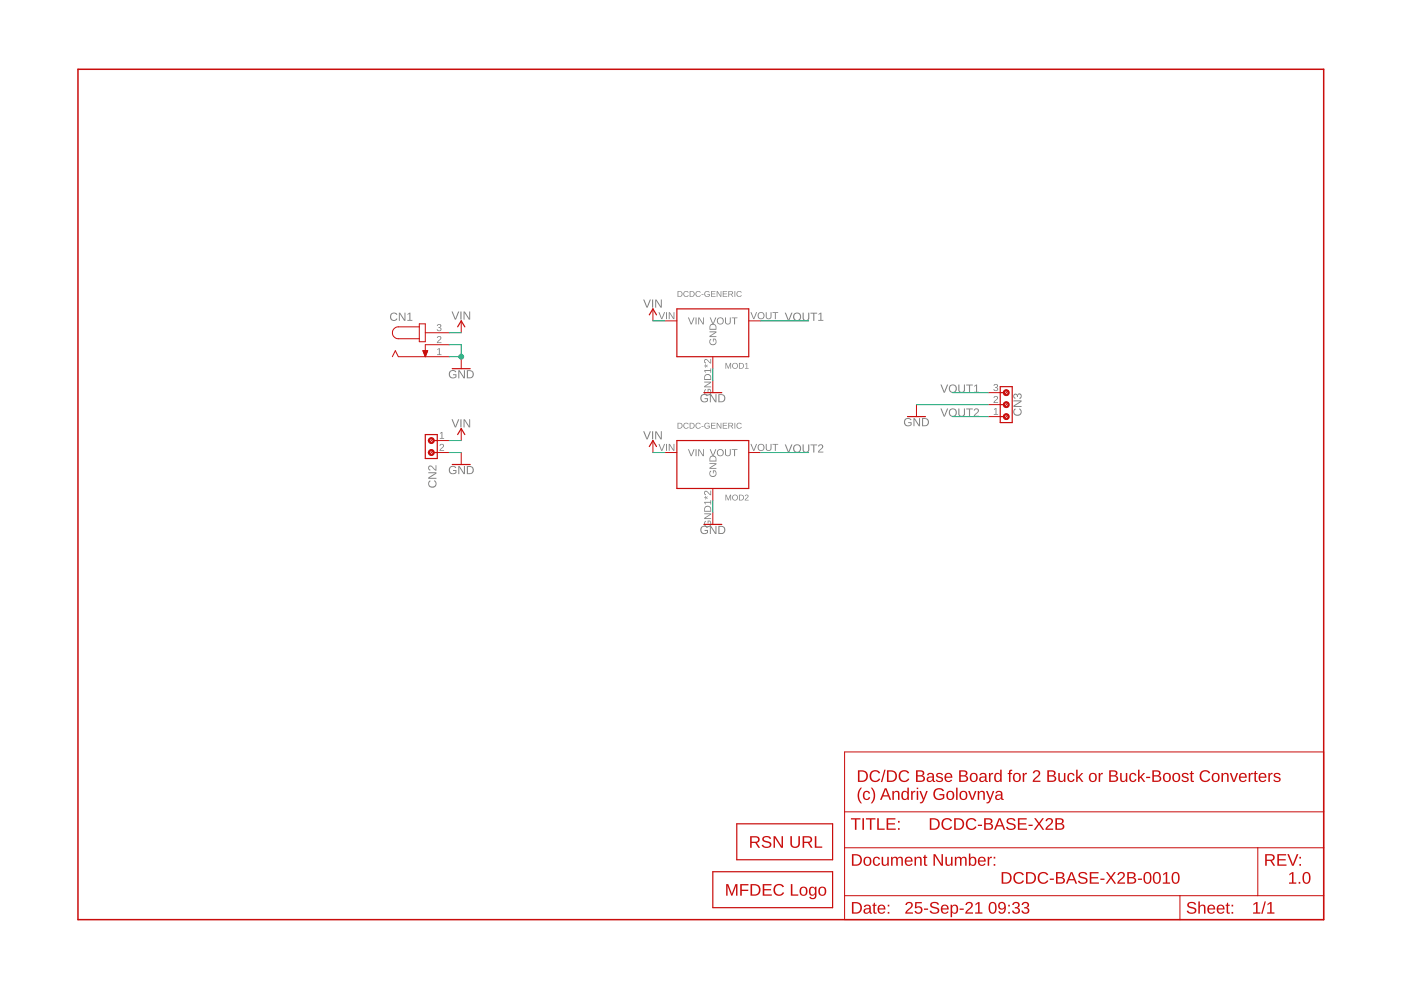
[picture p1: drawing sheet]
<svg xmlns="http://www.w3.org/2000/svg" width="297mm" height="210mm" viewBox="0 0 297 210" stroke-linecap="round" stroke-linejoin="round" font-family="sans-serif">
<g fill="#808080">
<path d="M92.8 68.8a.43 .43 0 0 1 .7 0 .43 .43 0 0 1-.2 .7 .39 .39 0 0 1 .3 .4 .39 .39 0 0 1-.5 .3l-.5-.2v-.2h.2a.3 .3 0 0 0 .4 .3 .3 .3 0 0 0 .1-.5l-.4-.1v-.1a.29 .29 0 0 0 .5-.2 .29 .29 0 0 0-.2-.4 .29 .29 0 0 0-.4 .3h-.2z"/>
<path d="M92.8 71.4a.5 .5 0 0 1 .8 .2 .5 .5 0 0 1-.5 .7l-.3 .3h.8v.1h-1l.6-.7a.3 .3 0 0 0 .1-.5 .3 .3 0 0 0-.5 .2l-.2-.1z"/>
<path d="M92.7 74.1l.5-.3v1.3h.4v.2h-.9v-.2h.4v-1.1l-.4 .2z"/>
<path d="M93.3 91.8l.5-.2v1.3h.4v.2h-1v-.2h.4v-1.1l-.3 .2z"/>
<path d="M93.3 94.2a.5 .5 0 0 1 .8 .2 .5 .5 0 0 1-.4 .7l-.3 .3h.8v.2h-1l.5-.7a.3 .3 0 0 0 .2-.5 .3 .3 0 0 0-.5 .1h-.2z"/>
<path d="M210.7 86.7l.6-.2v1.3h.3v.2h-.9v-.2h.4v-1.1l-.4 .2z"/>
<path d="M210.8 84.1a.5 .5 0 0 1 .8 .2 .5 .5 0 0 1-.5 .7l-.2 .3h.7v.1h-1l.6-.7a.3 .3 0 0 0 .2-.5 .3 .3 0 0 0-.6 .1h-.1z"/>
<path d="M210.8 81.5a.43 .43 0 0 1 .7 0 .43 .43 0 0 1-.2 .6 .39 .39 0 0 1 .3 .5 .39 .39 0 0 1-.5 .3l-.4-.2-.1-.2h.2a.3 .3 0 0 0 .4 .3 .3 .3 0 0 0 .1-.5l-.3-.1v-.1a.29 .29 0 0 0 .4-.2 .29 .29 0 0 0-.2-.4 .29 .29 0 0 0-.4 .3h-.2z"/>
<path d="M95.4 78.7a.9 .9 0 0 1 1.3 .2h-.2a.68 .68 0 0 0-.9 0 .68 .68 0 0 0-.1 1 .68 .68 0 0 0 1 0l.1-.4h-.5v-.2h.7v.6a.94 .94 0 0 1-1.4 .1 .94 .94 0 0 1 0-1.3zM97.2 78.5h.2l1 1.5v-1.5h.2v1.7h-.3l-.9-1.5v1.5h-.2zM99 78.5h.5a.86 .86 0 0 1 1 .8 .86 .86 0 0 1-.9 .9h-.6zM99.2 78.7v1.3a.73 .73 0 0 0 1-.7 .73 .73 0 0 0-1-.6z"/>
<path d="M95.7 66h.3l.6 1.6 .5-1.6h.3l-.7 1.8h-.3zM97.6 66h.3v1.8h-.3zM98.3 66h.3l.9 1.5v-1.5h.2v1.8h-.3l-.9-1.5v1.5h-.2z"/>
<path d="M191.9 88.9a.9 .9 0 0 1 1.3 .1l-.2 .1a.68 .68 0 0 0-.9 0 .68 .68 0 0 0-.1 .9 .68 .68 0 0 0 1 .1l.1-.4h-.5v-.2h.7v.6a.94 .94 0 0 1-1.4 .1 .94 .94 0 0 1 0-1.3zM193.7 88.6h.2l1 1.5v-1.5h.2v1.8h-.3l-.9-1.5v1.5h-.2zM195.5 88.6h.5a.86 .86 0 0 1 1 .9 .86 .86 0 0 1-.9 .9h-.6zM195.7 88.8v1.4a.73 .73 0 0 0 1-.7 .73 .73 0 0 0-1-.7z"/>
<path d="M95.7 88.9h.3l.6 1.5 .5-1.5h.3l-.7 1.7h-.3zM97.6 88.9h.3v1.7h-.3zM98.3 88.9h.3l.9 1.5v-1.5h.2v1.7h-.3l-.9-1.4v1.4h-.2z"/>
<path d="M95.4 99a.9 .9 0 0 1 1.3 .2l-.2 .1a.68 .68 0 0 0-.9-.1 .68 .68 0 0 0-.1 1 .68 .68 0 0 0 1 0l.1-.3h-.5v-.2h.7v.6a.94 .94 0 0 1-1.4 .1 .94 .94 0 0 1 0-1.4zM97.2 98.8h.2l1 1.5v-1.5h.2v1.7h-.3l-.9-1.4v1.4h-.2zM99 98.8h.5a.86 .86 0 0 1 1 .8 .86 .86 0 0 1-.9 .9h-.6zM99.2 99v1.3a.73 .73 0 0 0 1-.6 .73 .73 0 0 0-1-.7z"/>
<path d="M143.7 61.7h.4a.61 .61 0 0 1 .6 .6 .61 .61 0 0 1-.6 .6h-.4zM143.8 61.9v.9a.52 .52 0 0 0 .7-.5 .52 .52 0 0 0-.7-.4zM145 61.9l.7-.2 .3 .3-.2 .1a.46 .46 0 0 0-.6-.1 .46 .46 0 0 0 0 .7 .46 .46 0 0 0 .7-.1h.1a.63 .63 0 0 1-.9 .2 .63 .63 0 0 1-.1-.9zM146.2 61.7h.4a.61 .61 0 0 1 .7 .6 .61 .61 0 0 1-.6 .6h-.5zM146.4 61.9v.9a.52 .52 0 0 0 .7-.5 .52 .52 0 0 0-.7-.4zM147.6 61.9l.6-.2 .4 .3-.2 .1a.46 .46 0 0 0-.7-.1 .46 .46 0 0 0 .1 .7 .46 .46 0 0 0 .6-.1h.2a.63 .63 0 0 1-1 .2 .63 .63 0 0 1 0-.9zM148.7 62.4h.5v.1h-.5zM149.5 61.9l.6-.2 .4 .3h-.2a.48 .48 0 0 0-.7 .1 .48 .48 0 0 0 .1 .6 .48 .48 0 0 0 .6 0v-.2h-.3v-.2h.5v.5a.67 .67 0 0 1-1 0 .67 .67 0 0 1 0-.9zM150.8 61.7h.9v.2h-.8v.3h.7v.2h-.7v.4h.8v.1h-.9zM152 61.7h.1l.7 1.1v-1.1h.1v1.2h-.2l-.6-1v1h-.1zM153.2 61.7h1v.2h-.8v.3h.7v.2h-.7v.4h.8v.1h-1zM154.4 61.7h.6a.35 .35 0 0 1 .4 .3 .35 .35 0 0 1-.3 .4l.4 .5h-.2l-.3-.5h-.4v.5h-.2zM154.6 61.9v.4h.4a.23 .23 0 0 0 .3-.2 .23 .23 0 0 0-.3-.2zM155.7 61.7h.2v1.2h-.2zM156.3 61.9l.6-.2 .4 .3-.2 .1a.46 .46 0 0 0-.7-.1 .46 .46 0 0 0 .1 .7 .46 .46 0 0 0 .6-.1h.2a.63 .63 0 0 1-1 .2 .63 .63 0 0 1 0-.9z"/>
<path d="M143.7 89.7h.4a.61 .61 0 0 1 .6 .5 .61 .61 0 0 1-.6 .7h-.4zM143.8 89.8v.9a.52 .52 0 0 0 .7-.4 .52 .52 0 0 0-.7-.5zM145 89.8l.7-.1 .3 .2-.2 .1a.46 .46 0 0 0-.6-.1 .46 .46 0 0 0 0 .7 .46 .46 0 0 0 .7-.1l.1 .1a.63 .63 0 0 1-.9 .2 .63 .63 0 0 1-.1-1zM146.2 89.7h.4a.61 .61 0 0 1 .7 .5 .61 .61 0 0 1-.6 .7h-.5zM146.4 89.8v.9a.52 .52 0 0 0 .7-.4 .52 .52 0 0 0-.7-.5zM147.6 89.8l.6-.1 .4 .2-.2 .1a.46 .46 0 0 0-.7-.1 .46 .46 0 0 0 .1 .7 .46 .46 0 0 0 .6-.1l.2 .1a.63 .63 0 0 1-1 .2 .63 .63 0 0 1 0-1zM148.7 90.3h.5v.2h-.5zM149.5 89.8l.6-.2 .4 .3-.2 .1a.48 .48 0 0 0-.7 0 .48 .48 0 0 0 .1 .7 .48 .48 0 0 0 .6-.1v-.2h-.3v-.1h.5v.4a.67 .67 0 0 1-1 .1 .67 .67 0 0 1 0-1zM150.8 89.7h.9v.1h-.8v.4h.7v.1h-.7v.4h.8v.2h-.9zM152 89.7h.1l.7 1v-1h.1v1.2h-.2l-.6-1.1v1.1h-.1zM153.2 89.7h1v.1h-.8v.4h.7v.1h-.7v.4h.8v.2h-1zM154.4 89.7h.6a.35 .35 0 0 1 .4 .2 .35 .35 0 0 1-.3 .4l.4 .6h-.2l-.3-.5h-.4v.5h-.2zM154.6 89.8v.4h.4a.23 .23 0 0 0 .3-.2 .23 .23 0 0 0-.3-.2zM155.7 89.7h.2v1.2h-.2zM156.3 89.8l.6-.1 .4 .2-.2 .1a.46 .46 0 0 0-.7-.1 .46 .46 0 0 0 .1 .7 .46 .46 0 0 0 .6-.1l.2 .1a.63 .63 0 0 1-1 .2 .63 .63 0 0 1 0-1z"/>
<path d="M136.4 63.5h.2l.6 1.5 .6-1.5h.2l-.7 1.7h-.2zM138.3 63.5h.2v1.7h-.2zM138.9 63.5h.3l.9 1.5v-1.5h.2v1.7h-.3l-.9-1.4v1.4h-.2z"/>
<path d="M136.4 91.4h.2l.6 1.6 .6-1.6h.2l-.7 1.8h-.2zM138.3 91.4h.2v1.8h-.2zM138.9 91.4h.3l.9 1.5v-1.5h.2v1.8h-.3l-.9-1.5v1.5h-.2z"/>
<path d="M148.7 83.8a.9 .9 0 0 1 1.4 .1l-.2 .1a.68 .68 0 0 0-1 0 .68 .68 0 0 0-.1 .9 .68 .68 0 0 0 1 .1l.1-.4h-.5v-.2h.7v.6a.94 .94 0 0 1-1.3 .1 .94 .94 0 0 1-.1-1.3zM150.5 83.6h.3l.9 1.4v-1.4h.2v1.7h-.3l-.9-1.5v1.5h-.2zM152.3 83.6h.6a.86 .86 0 0 1 .9 .8 .86 .86 0 0 1-.9 .9h-.6zM152.5 83.8v1.3a.73 .73 0 0 0 1.1-.7 .73 .73 0 0 0-1.1-.6z"/>
<path d="M148.7 111.7a.9 .9 0 0 1 1.4 .2h-.2a.68 .68 0 0 0-1 0 .68 .68 0 0 0-.1 1 .68 .68 0 0 0 1 0l.1-.3h-.5v-.2h.7v.6a.94 .94 0 0 1-1.3 .1 .94 .94 0 0 1-.1-1.4zM150.5 111.5h.3l.9 1.5v-1.5h.2v1.7h-.3l-.9-1.4v1.4h-.2zM152.3 111.5h.6a.86 .86 0 0 1 .9 .8 .86 .86 0 0 1-.9 .9h-.6zM152.5 111.7v1.3a.73 .73 0 0 0 1.1-.6 .73 .73 0 0 0-1.1-.7z"/>
<path d="M82.9 66.5a.86 .86 0 0 1 1.4 .2l-.3 .1a.63 .63 0 0 0-.9-.1 .63 .63 0 0 0 0 1 .63 .63 0 0 0 1-.2l.2 .1a.88 .88 0 0 1-1.4 .3 .88 .88 0 0 1 0-1.4zM84.6 66.3h.2l1 1.5v-1.5h.2v1.7h-.3l-.9-1.4v1.4h-.2zM86.4 66.6l.6-.3v1.5h.4v.2h-1v-.2h.4v-1.3l-.4 .3z"/>
<path d="M91 101.9l.2-.1 .1 .3a.63 .63 0 0 0-.1 .9 .63 .63 0 0 0 1-.1 .63 .63 0 0 0-.2-.9l.1-.2a.87 .87 0 0 1 .2 1.3 .87 .87 0 0 1-1.2 .1 .87 .87 0 0 1-.1-1.3zM90.8 100.1h1.7v.3l-1.4 .9h1.4v.2h-1.7v-.3l1.5-.9h-1.5zM90.9 98.8a1.1 1.1 0 0 1 1.4 .7v-.8h.2v1.1l-.3-.1-.4-.4a.37 .37 0 0 0-.6-.4 .37 .37 0 0 0-.1 .6l.1 .3-.4-.4z"/>
<path d="M215.1 86.7l.2-.1v.2a.63 .63 0 0 0 0 1 .63 .63 0 0 0 .9-.1 .63 .63 0 0 0-.1-.9l.1-.2a.87 .87 0 0 1 .2 1.2 .87 .87 0 0 1-1.3 .2 .87 .87 0 0 1 0-1.3zM214.9 84.9h1.7v.3l-1.5 .9h1.5v.2h-1.7v-.3l1.4-.9h-1.4zM215 83.6l.4-.1 .3 .3a.51 .51 0 0 1 .7-.3 .51 .51 0 0 1 .2 .8l-.5 .3v-.2a.35 .35 0 0 0 .3-.5 .35 .35 0 0 0-.5-.2l-.1 .5h-.2a.33 .33 0 0 0-.1-.5 .33 .33 0 0 0-.5 .2 .33 .33 0 0 0 .3 .4v.3l-.4-.4z"/>
<path d="M145.9 67.3h.2l.5 1.3 .5-1.3h.2l-.6 1.5h-.2zM147.5 67.3h.2v1.5h-.2zM148 67.3h.3l.8 1.3v-1.3h.1v1.5h-.2l-.8-1.3v1.3h-.2z"/>
<path d="M139.6 66.2h.2l.5 1.3 .5-1.3h.2l-.6 1.5h-.2zM141.2 66.2h.2v1.5h-.2zM141.8 66.2h.2l.8 1.3v-1.3h.2v1.5h-.3l-.7-1.3v1.3h-.2z"/>
<path d="M150.5 67.3h.2l.5 1.3 .5-1.3h.2l-.6 1.5h-.2zM151.9 68a.76 .76 0 0 1 1.5 0 .76 .76 0 0 1-1.5 0zM152.1 68a.57 .57 0 0 0 1.1 0 .57 .57 0 0 0-1.1 0zM153.7 67.3h.2v.9a.41 .41 0 0 0 .4 .4 .41 .41 0 0 0 .4-.4v-.9h.2v.9a.61 .61 0 0 1-.6 .6 .61 .61 0 0 1-.6-.6zM155.1 67.3h1.3v.2h-.6v1.3h-.2v-1.3h-.5z"/>
<path d="M159.1 66.2h.2l.5 1.3 .5-1.3h.2l-.6 1.5h-.2zM160.6 66.9a.76 .76 0 0 1 1.5 0 .76 .76 0 0 1-1.5 0zM160.7 66.9a.6 .6 0 0 0 1.2 0 .6 .6 0 0 0-1.2 0zM162.4 66.2h.2v.9a.41 .41 0 0 0 .4 .4 .41 .41 0 0 0 .4-.4v-.9h.2v.9a.61 .61 0 0 1-.6 .6 .61 .61 0 0 1-.6-.6zM163.8 66.2h1.2v.2h-.5v1.3h-.2v-1.3h-.5z"/>
<path d="M150.6 71.9l.1-.1 .1 .2a.58 .58 0 0 0 0 .8 .58 .58 0 0 0 .8 0 .58 .58 0 0 0 0-.8h-.3v.4h-.1v-.6h.5a.78 .78 0 0 1 .1 1.1 .78 .78 0 0 1-1.1 .1 .78 .78 0 0 1-.1-1.1zM150.4 70.3h1.5v.2l-1.3 .8h1.3v.2h-1.5v-.3l1.3-.8h-1.3zM150.6 68.9a.76 .76 0 0 1 .8-.2 .76 .76 0 0 1 .5 .7v.5h-1.5zM150.7 69l-.1 .7h1.1a.63 .63 0 0 0-.2-.7 .63 .63 0 0 0-.8 0z"/>
<path d="M149.5 82.6l.1-.1 .1 .2a.58 .58 0 0 0 0 .8 .58 .58 0 0 0 .8 0 .58 .58 0 0 0 0-.9h-.3v.5h-.2v-.7h.5a.78 .78 0 0 1 .2 1.1 .78 .78 0 0 1-1.1 .2 .78 .78 0 0 1-.1-1.1zM149.3 80.9h1.5v.3l-1.3 .7h1.3v.2h-1.5v-.2l1.3-.8h-1.3zM149.5 79.5a.76 .76 0 0 1 .8-.2 .76 .76 0 0 1 .5 .7v.6h-1.5zM149.6 79.7l-.1 .7h1.1a.63 .63 0 0 0-.2-.8 .63 .63 0 0 0-.8 .1zM149.3 78.5h1.3v-.4h.2v.9h-.2v-.3h-1.1l.2 .3h-.2zM149.5 77.3l.1-.1 .1 .3 .3-.2 .1 .1-.3 .2 .2 .2v.1l-.3-.2-.1 .3-.1-.1 .1-.2h-.3v-.2h.3zM149.4 76.2a.78 .78 0 0 1 1.1 .6l.1 .1v-.8h.2v1l-.8-.6a.3 .3 0 0 0-.5-.1 .3 .3 0 0 0 .2 .5v.2l-.4-.3z"/>
<path d="M153.8 77h.2l.4 1 .4-1h.2v1.2h-.1v-1.1l-.4 1.1-.5-1.1v1.1h-.2zM155.2 77.6a.63 .63 0 0 1 1.2 0 .63 .63 0 0 1-1.2 0zM155.3 77.6a.5 .5 0 0 0 1 0 .5 .5 0 0 0-1 0zM156.7 77h.4a.61 .61 0 0 1 .6 .5 .61 .61 0 0 1-.6 .7h-.4zM156.8 77.1v.9a.52 .52 0 0 0 .8-.4 .52 .52 0 0 0-.8-.5zM158 77.2l.4-.2v1h.3v.2h-.7v-.2h.3v-.9l-.3 .2z"/>
<path d="M145.9 95.2h.2l.5 1.3 .5-1.3h.2l-.6 1.5h-.2zM147.5 95.2h.2v1.5h-.2zM148 95.2h.3l.8 1.3v-1.3h.1v1.5h-.2l-.8-1.2v1.2h-.2z"/>
<path d="M139.6 94.1h.2l.5 1.3 .5-1.3h.2l-.6 1.5h-.2zM141.2 94.1h.2v1.5h-.2zM141.8 94.1h.2l.8 1.3v-1.3h.2v1.5h-.3l-.7-1.3v1.3h-.2z"/>
<path d="M150.5 95.2h.2l.5 1.3 .5-1.3h.2l-.6 1.5h-.2zM151.9 96a.76 .76 0 0 1 1.5 0 .76 .76 0 0 1-1.5 0zM152.1 96a.57 .57 0 0 0 1.1 0 .57 .57 0 0 0-1.1 0zM153.7 95.2h.2v1a.41 .41 0 0 0 .4 .4 .41 .41 0 0 0 .4-.5v-.9h.2v1a.61 .61 0 0 1-.6 .5 .61 .61 0 0 1-.6-.5zM155.1 95.2h1.3v.2h-.6v1.3h-.2v-1.3h-.5z"/>
<path d="M159.1 94.1h.2l.5 1.3 .5-1.3h.2l-.6 1.5h-.2zM160.6 94.9a.76 .76 0 0 1 1.5 0 .76 .76 0 0 1-1.5 0zM160.7 94.9a.6 .6 0 0 0 1.2 0 .6 .6 0 0 0-1.2 0zM162.4 94.1h.2v.9a.41 .41 0 0 0 .4 .5 .41 .41 0 0 0 .4-.5v-.9h.2v.9a.61 .61 0 0 1-.6 .6 .61 .61 0 0 1-.6-.5zM163.8 94.1h1.2v.2h-.5v1.3h-.2v-1.3h-.5z"/>
<path d="M150.6 99.9l.1-.1 .1 .2a.58 .58 0 0 0 0 .8 .58 .58 0 0 0 .8-.1 .58 .58 0 0 0 0-.8h-.3v.5h-.1v-.7h.5a.78 .78 0 0 1 .1 1.1 .78 .78 0 0 1-1.1 .2 .78 .78 0 0 1-.1-1.1zM150.4 98.2h1.5v.2l-1.3 .8h1.3v.2h-1.5v-.2l1.3-.8h-1.3zM150.6 96.8a.76 .76 0 0 1 .8-.2 .76 .76 0 0 1 .5 .7v.6h-1.5zM150.7 96.9l-.1 .8h1.1a.63 .63 0 0 0-.2-.8 .63 .63 0 0 0-.8 0z"/>
<path d="M149.5 110.5l.1-.1 .1 .2a.58 .58 0 0 0 0 .8 .58 .58 0 0 0 .8 0 .58 .58 0 0 0 0-.8h-.3v.4h-.2v-.6h.5a.78 .78 0 0 1 .2 1.1 .78 .78 0 0 1-1.1 .1 .78 .78 0 0 1-.1-1.1zM149.3 108.9h1.5v.2l-1.3 .8h1.3v.1h-1.5v-.2l1.3-.8h-1.3zM149.5 107.4a.76 .76 0 0 1 .8-.1 .76 .76 0 0 1 .5 .7v.5h-1.5zM149.6 107.6l-.1 .7h1.1a.63 .63 0 0 0-.2-.8 .63 .63 0 0 0-.8 .1zM149.3 106.4h1.3v-.4h.2v1h-.2v-.4h-1.1l.2 .3h-.2zM149.5 105.2l.1-.1 .1 .3 .3-.2 .1 .2-.3 .1 .2 .2v.1l-.3-.2-.1 .3h-.1l.1-.3h-.3v-.1h.3zM149.4 104.2a.78 .78 0 0 1 1.1 .5l.1 .1v-.8h.2v1l-.8-.5a.3 .3 0 0 0-.5-.2 .3 .3 0 0 0 .2 .5v.2l-.4-.3z"/>
<path d="M153.8 104.9h.2l.4 1 .4-1h.2v1.2h-.1v-1.1l-.4 1.1-.5-1.1v1.1h-.2zM155.2 105.5a.63 .63 0 0 1 1.2 0 .63 .63 0 0 1-1.2 0zM155.3 105.5a.5 .5 0 0 0 1 0 .5 .5 0 0 0-1 0zM156.7 104.9h.4a.61 .61 0 0 1 .6 .6 .61 .61 0 0 1-.6 .6h-.4zM156.8 105v1a.52 .52 0 0 0 .8-.5 .52 .52 0 0 0-.8-.5zM158 105a.42 .42 0 0 1 .7 .1 .42 .42 0 0 1-.4 .6l-.2 .3h.6v.1h-.8l.5-.6a.25 .25 0 0 0 .1-.5 .24 .24 0 0 0-.4 .2h-.2z"/>
<path d="M199.4 81.5h.2l.6 1.6 .6-1.6h.2l-.7 1.8h-.2zM201.1 82.4a.9 .9 0 0 1 1.8 0 .9 .9 0 0 1-1.8 0zM201.6 81.9a.7 .7 0 0 0 .1 1.1 .7 .7 0 0 0 1-.6 .7 .7 0 0 0-.9-.7zM203.2 81.5h.2v1.1a.48 .48 0 0 0 .5 .5 .48 .48 0 0 0 .5-.5v-1.1h.2v1.1a.71 .71 0 0 1-.7 .7 .71 .71 0 0 1-.7-.7zM204.8 81.5h1.5v.2h-.6v1.6h-.3v-1.6h-.6zM206.6 81.8l.6-.3v1.6h.4v.2h-1.1v-.2h.4v-1.4l-.3 .3z"/>
<path d="M166.4 66.3h.2l.6 1.5 .6-1.5h.2l-.7 1.7h-.2zM168.1 67.2a.9 .9 0 0 1 1.8 0 .9 .9 0 0 1-1.8 0zM168.5 66.6a.7 .7 0 0 0 .2 1.2 .7 .7 0 0 0 1-.6 .7 .7 0 0 0-.9-.7zM170.2 66.3h.2v1.1a.48 .48 0 0 0 .5 .5 .48 .48 0 0 0 .5-.5v-1.1h.2v1.1a.71 .71 0 0 1-.7 .6 .71 .71 0 0 1-.7-.6zM171.8 66.3h1.4v.2h-.5v1.5h-.3v-1.5h-.6zM173.5 66.6l.7-.3v1.5h.4v.2h-1.1v-.2h.4v-1.3l-.4 .3z"/>
<path d="M199.4 86.6h.2l.6 1.5 .6-1.5h.2l-.7 1.7h-.2zM201.1 87.5a.9 .9 0 0 1 1.8 0 .9 .9 0 0 1-1.8 0zM201.6 87a.7 .7 0 0 0 .1 1.1 .7 .7 0 0 0 1-.6 .7 .7 0 0 0-.9-.7zM203.2 86.6h.2v1.1a.48 .48 0 0 0 .5 .5 .48 .48 0 0 0 .5-.5v-1.1h.2v1.1a.71 .71 0 0 1-.7 .7 .71 .71 0 0 1-.7-.7zM204.8 86.6h1.5v.2h-.6v1.5h-.3v-1.5h-.6zM206.6 86.7a.55 .55 0 0 1 .9 .1 .55 .55 0 0 1-.3 .8l-.5 .5h.9v.2h-1.2l.1-.3 .5-.4a.37 .37 0 0 0 .3-.6 .37 .37 0 0 0-.6-.1l-.2 .1z"/>
<path d="M166.4 94.2h.2l.6 1.5 .6-1.5h.2l-.7 1.8h-.2zM168.1 95.1a.9 .9 0 0 1 1.8 0 .9 .9 0 0 1-1.8 0zM168.5 94.6a.7 .7 0 0 0 .2 1.1 .7 .7 0 0 0 1-.6 .7 .7 0 0 0-.9-.7zM170.2 94.2h.2v1.1a.48 .48 0 0 0 .5 .5 .48 .48 0 0 0 .5-.5v-1.1h.2v1.1a.71 .71 0 0 1-.7 .7 .71 .71 0 0 1-.7-.7zM171.8 94.2h1.4v.2h-.5v1.6h-.3v-1.6h-.6zM173.6 94.3a.55 .55 0 0 1 .9 .2 .55 .55 0 0 1-.3 .8l-.5 .5h.9v.2h-1.2l.1-.3 .5-.5a.37 .37 0 0 0 .3-.5 .37 .37 0 0 0-.6-.1l-.3 .1z"/>
</g>
<g fill="#c90d0c">
<path d="M273.4 185.3l.6-.4h.2v2.2h.6v.3h-1.5v-.3h.6v-1.9l-.5 .4zM275.3 187h.4v.4h-.4zM276.5 185a.92 .92 0 0 1 1.1 .1 .92 .92 0 0 1 .3 1 .9 .9 0 0 1-.4 1.1 .9 .9 0 0 1-1.1-.1l-.2-.6v-.7zM276.7 185.2a1.67 1.67 0 0 0 .1 1.9h.2a1.13 1.13 0 0 0 .5-1.5l-.3-.4z"/>
<path d="M212.4 184.9h.8a1.23 1.23 0 0 1 1.3 1.2 1.23 1.23 0 0 1-1.2 1.3h-.9zM212.7 185.2v1.9h.6a1.02 1.02 0 0 0 .8-1.3 1.02 1.02 0 0 0-1.4-.6zM215.2 185.2a1.23 1.23 0 0 1 1.9 .3l-.3 .1a.92 .92 0 0 0-1.3-.3 .92 .92 0 0 0-.2 1.4 .85 .85 0 0 0 .8 .4 .85 .85 0 0 0 .7-.5l.3 .2a1.26 1.26 0 0 1-1.9 .3 1.26 1.26 0 0 1 0-1.9zM217.5 184.9h.9a1.23 1.23 0 0 1 1.3 1.2 1.23 1.23 0 0 1-1.2 1.3h-1zM217.9 185.2v1.9h.5a1.02 1.02 0 0 0 .9-1.3 1.02 1.02 0 0 0-1.4-.6zM220.3 185.2a1.23 1.23 0 0 1 2 .3l-.4 .1a.92 .92 0 0 0-1.3-.3 .92 .92 0 0 0-.1 1.4 .85 .85 0 0 0 .7 .4 .85 .85 0 0 0 .8-.5l.3 .2a1.26 1.26 0 0 1-1.9 .3 1.26 1.26 0 0 1-.1-1.9zM222.6 186.3h.8v.3h-.8zM223.9 184.9a1.6 1.6 0 0 1 1.7 .3v.5l-.4 .4a.67 .67 0 0 1 .6 .8 .67 .67 0 0 1-.9 .5h-1zM224.2 185.2v.8h.6a.42 .42 0 0 0 .4-.2 .42 .42 0 0 0 .1-.4l-.3-.2zM224.2 186.2v.9h1a.43 .43 0 0 0 .2-.7l-.2-.1zM227 184.9h.4l1 2.5h-.4l-.3-.8h-1.1l-.3 .8h-.3zM227.2 185.2l-.5 1.2h.9zM228.8 185.2a1.12 1.12 0 0 1 1.7 .2l-.3 .1a.64 .64 0 0 0-.6-.4 .64 .64 0 0 0-.6 .5l.7 .4a.76 .76 0 0 1 .9 .7 .76 .76 0 0 1-1 .7 .9 .9 0 0 1-1.1-.6l.4-.1a.74 .74 0 0 0 .7 .4 .74 .74 0 0 0 .6-.5l-.7-.4a.73 .73 0 0 1-.7-1zM231.1 184.9h1.8v.3h-1.5v.8h1.4v.2h-1.4v.9h1.6v.3h-1.9zM233.3 186.3h.9v.3h-.9zM234.5 184.9h.4l.6 1 .7-1h.4l-.9 1.2 .9 1.3h-.3l-.8-1.1-.7 1.1h-.4l1-1.3zM237.2 185a.8 .8 0 0 1 1.2 .2 .8 .8 0 0 1-.4 1.2l-.8 .7h1.3v.3h-1.6l.1-.4 .5-.6a.73 .73 0 0 0 .4-1.2h-.5l-.2 .3h-.3zM239 184.9a1.6 1.6 0 0 1 1.7 .3v.5l-.4 .4a.67 .67 0 0 1 .6 .8 .67 .67 0 0 1-.9 .5h-1zM239.3 185.2v.8h.6a.42 .42 0 0 0 .4-.2 .42 .42 0 0 0 .1-.4l-.3-.2zM239.3 186.2v.9h1a.43 .43 0 0 0 .2-.7l-.2-.1zM241.3 186.3h.8v.3h-.8zM242.8 185a.92 .92 0 0 1 1.1 .1 .92 .92 0 0 1 .2 1 .9 .9 0 0 1-.3 1.1 .9 .9 0 0 1-1.2-.1l-.1-.6-.1-.7zM243 185.2a1.67 1.67 0 0 0 .1 1.9h.2a1.13 1.13 0 0 0 .5-1.5l-.3-.4zM244.8 185a.92 .92 0 0 1 1.1 .1 .92 .92 0 0 1 .2 1 .9 .9 0 0 1-.3 1.1 .9 .9 0 0 1-1.2-.1l-.2-.6v-.7zM245 185.2a1.67 1.67 0 0 0 .1 1.9h.2a1.13 1.13 0 0 0 .5-1.5l-.4-.4zM246.6 185.3l.6-.4h.3v2.2h.6v.3h-1.6v-.3h.7v-1.9l-.6 .4zM248.8 185a.92 .92 0 0 1 1 .1 .92 .92 0 0 1 .3 1 .9 .9 0 0 1-.3 1.1 .9 .9 0 0 1-1.2-.1l-.2-.6v-.7zM248.9 185.2a1.67 1.67 0 0 0 .2 1.9h.1a1.13 1.13 0 0 0 .5-1.5l-.3-.4z"/>
<path d="M181.9 163.3h.8a1.23 1.23 0 0 1 1.3 1.2 1.23 1.23 0 0 1-1.2 1.3h-.9zM182.2 163.6v1.9h.6a1.02 1.02 0 0 0 .9-1.3 1.02 1.02 0 0 0-1.5-.6zM184.7 163.6a1.23 1.23 0 0 1 1.9 .3l-.3 .1a.92 .92 0 0 0-1.3-.3 .92 .92 0 0 0-.2 1.4 .85 .85 0 0 0 .8 .4 .85 .85 0 0 0 .8-.5l.2 .2a1.26 1.26 0 0 1-1.9 .3 1.26 1.26 0 0 1 0-1.9zM187.5 163.2h.3l-.7 2.6h-.3zM188.1 163.3h.8a1.23 1.23 0 0 1 1.3 1.2 1.23 1.23 0 0 1-1.2 1.3h-.9zM188.4 163.6v1.9h.5a1.02 1.02 0 0 0 .9-1.3 1.02 1.02 0 0 0-1.4-.6zM190.8 163.6a1.23 1.23 0 0 1 2 .3l-.3 .1a.92 .92 0 0 0-1.4-.3 .92 .92 0 0 0-.1 1.4 .85 .85 0 0 0 .8 .4 .85 .85 0 0 0 .7-.5l.3 .2a1.26 1.26 0 0 1-1.9 .3 1.26 1.26 0 0 1-.1-1.9zM194.2 163.3a1.6 1.6 0 0 1 1.7 .4v.4l-.4 .4a.67 .67 0 0 1 .6 .8 .67 .67 0 0 1-.9 .5h-1zM194.5 163.6v.8h.6a.42 .42 0 0 0 .4-.2 .42 .42 0 0 0 .1-.4l-.3-.2zM194.5 164.6v.9h1a.43 .43 0 0 0 .2-.7l-.2-.1zM196.8 164a.75 .75 0 0 1 .8-.1 .75 .75 0 0 1 .4 .6v.9l.3 .2v.2h-.4l-.2-.4a.64 .64 0 0 1-.8 .5 .64 .64 0 0 1-.4-.8 .64 .64 0 0 1 .8-.5h.4a.43 .43 0 0 0-.3-.5 .43 .43 0 0 0-.5 .3h-.4zM196.9 165a.39 .39 0 0 0 0 .6 .39 .39 0 0 0 .6-.2l.2-.5zM198.7 164a.86 .86 0 0 1 1.2 .3l-.3 .1a.4 .4 0 0 0-.4-.4 .4 .4 0 0 0-.3 .5l.2 .1a.68 .68 0 0 1 .7 .2 .68 .68 0 0 1 .1 .8 .92 .92 0 0 1-1.5-.3h.3a.46 .46 0 0 0 .5 .3 .46 .46 0 0 0 .4-.5l-.1-.1a.83 .83 0 0 1-1-.8zM200.5 164.1a.86 .86 0 0 1 1-.2 .86 .86 0 0 1 .4 1h-1.3a.55 .55 0 0 0 .3 .7 .55 .55 0 0 0 .7-.3l.3 .1a.94 .94 0 0 1-1.4 .2 .94 .94 0 0 1-.2-1.3zM200.7 164.2l-.1 .5h1l-.3-.6zM203.4 163.3a1.6 1.6 0 0 1 1.7 .4v.4l-.4 .4a.67 .67 0 0 1 .6 .8 .67 .67 0 0 1-.9 .5h-1zM203.7 163.6v.8h.6a.42 .42 0 0 0 .4-.2 .42 .42 0 0 0 .1-.4l-.3-.2zM203.7 164.6v.9h1a.43 .43 0 0 0 .2-.7l-.2-.1zM205.8 164.1a.9 .9 0 0 1 1.2-.1 .9 .9 0 0 1 .3 1.1 .9 .9 0 0 1-1.3 .6 .9 .9 0 0 1-.3-1.3zM206.2 164.2a.87 .87 0 0 0 .2 1.4 .8 .8 0 0 0 .6-.8 .8 .8 0 0 0-.5-.7zM207.9 164a.75 .75 0 0 1 .8-.1 .75 .75 0 0 1 .5 .6v.9l.2 .2v.2h-.4l-.2-.4a.64 .64 0 0 1-.7 .5 .64 .64 0 0 1-.5-.8 .64 .64 0 0 1 .8-.5h.4a.43 .43 0 0 0-.3-.5 .43 .43 0 0 0-.5 .3h-.3zM208.1 165a.39 .39 0 0 0 0 .6 .39 .39 0 0 0 .6-.2l.1-.5zM209.7 163.9h.3v.4l.2-.4h.4v.3h-.4l-.2 .2v1.4h-.3zM210.9 164.1l.6-.2 .6 .3v-1h.3v2.6h-.3v-.3a.72 .72 0 0 1-1 .2 .72 .72 0 0 1-.3-.9zM211.2 164.3a.92 .92 0 0 0 .4 1.3 .8 .8 0 0 0 .5-.8 .8 .8 0 0 0-.5-.7zM214 163.3l.6-.1v.3l-.3 .1-.1 .3h.4v.2h-.4v1.7h-.3v-1.7h-.2v-.2h.2zM215 164.1a.9 .9 0 0 1 1.1-.1 .9 .9 0 0 1 .3 1.1 .9 .9 0 0 1-1.2 .6 .9 .9 0 0 1-.4-1.3zM215.3 164.2a.87 .87 0 0 0 .3 1.4 .8 .8 0 0 0 .5-.8 .8 .8 0 0 0-.5-.7zM216.8 163.9h.3v.4l.2-.4h.4v.3h-.3l-.2 .2v1.4h-.4zM219.2 163.5a.8 .8 0 0 1 1.3 .1 .8 .8 0 0 1-.5 1.2l-.7 .7h1.3v.3h-1.6l.1-.4 .5-.6a.73 .73 0 0 0 .4-1.2l-.6 .1-.1 .3-.3-.1zM222.1 163.3a1.6 1.6 0 0 1 1.7 .4v.4l-.5 .4a.67 .67 0 0 1 .6 .8 .67 .67 0 0 1-.8 .5h-1zM222.4 163.6v.8h.5a.42 .42 0 0 0 .5-.2 .42 .42 0 0 0 0-.4l-.2-.2zM222.4 164.6v.9h1a.43 .43 0 0 0 .2-.7l-.3-.1zM224.4 163.9h.3v1.2a.46 .46 0 0 0 .5 .5 .46 .46 0 0 0 .4-.6v-1.1h.3v1.9h-.3v-.3a.64 .64 0 0 1-.7 .3 .64 .64 0 0 1-.5-.6zM226.5 164.1a.77 .77 0 0 1 1.3 .3h-.3a.48 .48 0 0 0-.7-.3 .48 .48 0 0 0-.2 .7 .49 .49 0 0 0 .3 .7 .49 .49 0 0 0 .6-.3h.3a.79 .79 0 0 1-.9 .6 .79 .79 0 0 1-.6-1zM228.2 163.2h.3v1.6l.8-.9h.4l-.8 .8 .8 1.1h-.4l-.6-.9-.2 .2v.7h-.3zM231.1 164.1a.9 .9 0 0 1 1.1-.1 .9 .9 0 0 1 .3 1.1 .9 .9 0 0 1-1.2 .6 .9 .9 0 0 1-.4-1.3zM231.4 164.2a.87 .87 0 0 0 .3 1.4 .8 .8 0 0 0 .5-.8 .8 .8 0 0 0-.5-.7zM232.9 163.9h.3v.4l.2-.4h.4v.3h-.3l-.2 .2v1.4h-.4zM235.2 163.3a1.6 1.6 0 0 1 1.7 .4v.4l-.4 .4a.67 .67 0 0 1 .6 .8 .67 .67 0 0 1-.9 .5h-1zM235.5 163.6v.8h.6a.42 .42 0 0 0 .4-.2 .42 .42 0 0 0 .1-.4l-.3-.2zM235.5 164.6v.9h1a.43 .43 0 0 0 .2-.7l-.2-.1zM237.5 163.9h.3v1.2a.46 .46 0 0 0 .5 .5 .46 .46 0 0 0 .4-.6v-1.1h.3v1.9h-.3v-.3a.64 .64 0 0 1-.7 .3 .64 .64 0 0 1-.5-.6zM239.6 164.1a.77 .77 0 0 1 1.3 .3h-.3a.48 .48 0 0 0-.6-.3 .48 .48 0 0 0-.3 .7 .49 .49 0 0 0 .3 .7 .49 .49 0 0 0 .6-.3h.3a.79 .79 0 0 1-.9 .6 .79 .79 0 0 1-.6-1zM241.3 163.2h.3v1.6l.8-.9h.4l-.8 .8 .8 1.1h-.3l-.7-.9-.2 .2v.7h-.3zM243 164.7h.9v.3h-.9zM244.3 163.3a1.6 1.6 0 0 1 1.7 .4v.4l-.4 .4a.67 .67 0 0 1 .6 .8 .67 .67 0 0 1-.9 .5h-1zM244.6 163.6v.8h.6a.42 .42 0 0 0 .4-.2 .42 .42 0 0 0 .1-.4l-.3-.2zM244.6 164.6v.9h1a.43 .43 0 0 0 .2-.7l-.2-.1zM246.8 164.1a.9 .9 0 0 1 1.1-.1 .9 .9 0 0 1 .3 1.1 .9 .9 0 0 1-1.2 .6 .9 .9 0 0 1-.4-1.3zM247.1 164.2a.87 .87 0 0 0 .3 1.4 .8 .8 0 0 0 .5-.8 .8 .8 0 0 0-.5-.7zM248.8 164.1a.9 .9 0 0 1 1.1-.1 .9 .9 0 0 1 .3 1.1 .9 .9 0 0 1-1.2 .6 .9 .9 0 0 1-.4-1.3zM249.1 164.2a.87 .87 0 0 0 .3 1.4 .8 .8 0 0 0 .5-.8 .8 .8 0 0 0-.5-.7zM250.7 164a.86 .86 0 0 1 1.3 .3l-.3 .1a.4 .4 0 0 0-.5-.4 .4 .4 0 0 0-.2 .5l.2 .1a.68 .68 0 0 1 .7 .2 .68 .68 0 0 1 .1 .8 .92 .92 0 0 1-1.5-.3h.3a.46 .46 0 0 0 .5 .3 .46 .46 0 0 0 .4-.5l-.1-.1a.83 .83 0 0 1-1-.8zM252.6 163.5h.2v.4h.3v.2h-.3v1.2l.1 .2h.2v.3h-.5l-.1-.2-.1-1.5h-.2v-.2h.3zM254.7 163.6a1.23 1.23 0 0 1 1.9 .3l-.3 .1a.92 .92 0 0 0-1.3-.3 .92 .92 0 0 0-.2 1.4 .85 .85 0 0 0 .8 .4 .85 .85 0 0 0 .7-.5l.3 .2a1.26 1.26 0 0 1-1.9 .3 1.26 1.26 0 0 1 0-1.9zM257.1 164.1a.9 .9 0 0 1 1.2-.1 .9 .9 0 0 1 .3 1.1 .9 .9 0 0 1-1.3 .6 .9 .9 0 0 1-.4-1.3zM257.4 164.2a.87 .87 0 0 0 .3 1.4 .8 .8 0 0 0 .6-.8 .8 .8 0 0 0-.6-.7zM259 163.9h.3v.3a.64 .64 0 0 1 .7-.3 .64 .64 0 0 1 .5 .6v1.3h-.3v-1.2a.46 .46 0 0 0-.5-.5 .46 .46 0 0 0-.4 .6v1.1h-.3zM260.7 163.9h.4l.5 1.6 .6-1.6h.3l-.7 1.9h-.4zM262.9 164.1a.86 .86 0 0 1 1-.2 .86 .86 0 0 1 .4 1h-1.3a.55 .55 0 0 0 .3 .7 .55 .55 0 0 0 .7-.3l.3 .1a.94 .94 0 0 1-1.3 .2 .94 .94 0 0 1-.2-1.3zM263.1 164.2l-.1 .5h1l-.3-.6zM264.7 163.9h.3l.1 .4 .1-.4h.4v.3h-.3l-.2 .2v1.4h-.3zM266.1 163.5h.2v.4h.3v.2h-.3v1.2l.1 .2h.3v.3h-.6l-.1-.2v-1.5h-.3v-.2h.3zM267.1 164.1a.86 .86 0 0 1 1-.2 .86 .86 0 0 1 .4 1h-1.3a.55 .55 0 0 0 .3 .7 .55 .55 0 0 0 .7-.3l.3 .1a.94 .94 0 0 1-1.4 .2 .94 .94 0 0 1-.2-1.3zM267.3 164.2l-.1 .5h1l-.3-.6zM268.9 163.9h.3v.4l.2-.4h.4v.3h-.3l-.2 .2-.1 1.4h-.3zM270.2 164a.86 .86 0 0 1 1.3 .3l-.3 .1a.4 .4 0 0 0-.5-.4 .4 .4 0 0 0-.3 .5l.2 .1a.68 .68 0 0 1 .7 .2 .68 .68 0 0 1 .1 .8 .92 .92 0 0 1-1.4-.3h.2a.46 .46 0 0 0 .6 .3 .46 .46 0 0 0 .3-.5l-.1-.1a.83 .83 0 0 1-.9-.8z"/>
<path d="M182.5 167h.3a2.51 2.51 0 0 0 0 3.3 1.08 1.08 0 0 1-.9-1 2.5 2.5 0 0 1 .6-2.3zM183.2 167.9a.77 .77 0 0 1 1.3 .3l-.3 .1a.48 .48 0 0 0-.7-.3 .48 .48 0 0 0-.2 .6 .49 .49 0 0 0 .2 .7 .49 .49 0 0 0 .7-.3h.3a.79 .79 0 0 1-1 .6 .79 .79 0 0 1-.6-1zM184.6 167a1.08 1.08 0 0 1 .9 1 2.5 2.5 0 0 1-.6 2.3h-.3a2.51 2.51 0 0 0 0-3.3zM187.6 167.1h.4l.9 2.5h-.3l-.3-.7h-1.1l-.3 .7h-.3zM187.8 167.4l-.5 1.2h.9zM189.2 167.7h.3v.3a.64 .64 0 0 1 .7-.3 .64 .64 0 0 1 .5 .6v1.3h-.3v-1.2a.46 .46 0 0 0-.5-.5 .46 .46 0 0 0-.4 .6v1.1h-.3zM191.3 167.9l.5-.2 .6 .3v-1h.3v2.6h-.3v-.3a.72 .72 0 0 1-.9 .3 .72 .72 0 0 1-.4-.9zM191.5 168.1a.92 .92 0 0 0 .4 1.3 .8 .8 0 0 0 .5-.8 .8 .8 0 0 0-.5-.7zM193.2 167.7h.3v.4l.2-.3 .4-.1v.3h-.4l-.2 .3v1.3h-.3zM194.4 167h.3v.3h-.3zM194.4 167.7h.3v1.9h-.3zM194.9 167.7h.4l.5 1.6 .6-1.6h.3l-.7 1.9a.8 .8 0 0 1-1 .7v-.2l.4-.1 .3-.4zM198.2 167.4a1.28 1.28 0 0 1 2 .3l-.4 .1a.94 .94 0 0 0-1.3-.2 .94 .94 0 0 0-.2 1.3 1.04 1.04 0 0 0 1.6 .2v-.5h-.7v-.2h1v.8a1.35 1.35 0 0 1-1.9 .2 1.35 1.35 0 0 1-.1-2zM200.8 167.9a.9 .9 0 0 1 1.2-.1 .9 .9 0 0 1 .3 1.1 .9 .9 0 0 1-1.2 .6 .9 .9 0 0 1-.4-1.3zM201.2 168a.87 .87 0 0 0 .3 1.4 .8 .8 0 0 0 .5-.7 .8 .8 0 0 0-.5-.8zM202.7 167h.3v2.6h-.3zM203.6 167.9a.9 .9 0 0 1 1.2-.1 .9 .9 0 0 1 .3 1.1 .9 .9 0 0 1-1.3 .6 .9 .9 0 0 1-.3-1.3zM204 168a.87 .87 0 0 0 .3 1.4 .8 .8 0 0 0 .5-.7 .8 .8 0 0 0-.5-.8zM205.3 167.7h.3l.5 1.6 .6-1.6h.3l-.7 1.9h-.3zM207.3 167.7h.3v.3a.64 .64 0 0 1 .7-.3 .64 .64 0 0 1 .5 .6v1.3h-.3v-1.2a.46 .46 0 0 0-.5-.5 .46 .46 0 0 0-.4 .6v1.1h-.3zM209 167.7h.4l.5 1.6 .6-1.6h.3l-.7 1.9a.8 .8 0 0 1-.9 .7v-.2l.3-.1 .3-.4zM211.3 167.8a.75 .75 0 0 1 .8-.1 .75 .75 0 0 1 .4 .6v.9l.3 .2v.2h-.4l-.2-.4a.64 .64 0 0 1-.8 .5 .64 .64 0 0 1-.4-.8 .64 .64 0 0 1 .8-.5h.4a.43 .43 0 0 0-.3-.5 .43 .43 0 0 0-.5 .3h-.3zM211.4 168.8a.39 .39 0 0 0 .1 .6 .39 .39 0 0 0 .5-.2l.2-.5z"/>
</g>
<path d="M16.5 14.7h264.1v180.3h-264.1z" fill="none" stroke="#c90d0c" stroke-width=".32"/>
<path d="M179.1 159.4h101.5v35.6h-101.5zM179.1 179.7h101.5M179.1 172.1h101.5M266.7 179.7v10.2M179.1 189.9h101.5M250.2 189.9v5.1" fill="none" stroke="#c90d0c" stroke-width=".21"/>
<g fill="#c90d0c">
<path d="M180.6 191.3h.8a1.23 1.23 0 0 1 1.3 1.1 1.23 1.23 0 0 1-1.2 1.3h-.9zM181 191.5v2h.5a1.02 1.02 0 0 0 .9-1.3 1.02 1.02 0 0 0-1.4-.7zM183.4 191.9a.75 .75 0 0 1 .8-.1 .75 .75 0 0 1 .4 .6v1l.3 .1v.2h-.4l-.2-.3a.64 .64 0 0 1-.8 .4 .64 .64 0 0 1-.4-.8 .64 .64 0 0 1 .8-.4h.4a.43 .43 0 0 0-.3-.6 .43 .43 0 0 0-.5 .3h-.3zM183.5 192.9a.39 .39 0 0 0 0 .6 .39 .39 0 0 0 .6-.2l.2-.5zM185.3 191.4h.2v.4h.3v.3h-.3v1.1l.1 .3h.3v.2h-.6l-.1-.1v-1.5h-.2v-.3h.2zM186.3 192a.86 .86 0 0 1 1-.1 .86 .86 0 0 1 .4 .9h-1.3a.55 .55 0 0 0 .3 .7 .55 .55 0 0 0 .7-.3l.3 .1a.94 .94 0 0 1-1.4 .3 .94 .94 0 0 1-.2-1.4zM186.5 192.2l-.1 .4h1l-.3-.5zM188.2 191.8h.4v.4h-.4zM188.2 193.4h.4v.3h-.4z"/>
<path d="M251.8 191.5a1.12 1.12 0 0 1 1.8 .3h-.3a.64 .64 0 0 0-.7-.4 .64 .64 0 0 0-.5 .6l.6 .3a.76 .76 0 0 1 1 .8 .76 .76 0 0 1-1.1 .7 .9 .9 0 0 1-1-.7h.3a.74 .74 0 0 0 .8 .4 .74 .74 0 0 0 .6-.6l-.7-.3a.73 .73 0 0 1-.8-1.1zM254.1 191.1h.3v1.1a.64 .64 0 0 1 .7-.4 .64 .64 0 0 1 .5 .7v1.2h-.3v-1.2a.45 .45 0 0 0-.5-.5 .45 .45 0 0 0-.4 .6v1.1h-.3zM256.2 192a.86 .86 0 0 1 1-.1 .86 .86 0 0 1 .4 .9h-1.3a.55 .55 0 0 0 .3 .7 .55 .55 0 0 0 .7-.3l.3 .1a.94 .94 0 0 1-1.3 .3 .94 .94 0 0 1-.2-1.4zM256.4 192.2l-.1 .4h1l-.3-.5zM258.2 192a.86 .86 0 0 1 1-.1 .86 .86 0 0 1 .4 .9h-1.3a.55 .55 0 0 0 .3 .7 .55 .55 0 0 0 .7-.3l.3 .1a.94 .94 0 0 1-1.4 .3 .94 .94 0 0 1-.1-1.4zM258.4 192.2l-.1 .4h1l-.3-.5zM260.2 191.4h.2v.4h.3v.3h-.3v1.1l.1 .3h.3v.2h-.6l-.1-.1v-1.5h-.3v-.3h.3zM261.1 191.8h.4v.4h-.4zM261.1 193.4h.4v.3h-.4z"/>
<path d="M268.2 181.1h1.2a.71 .71 0 0 1 .9 .6 .71 .71 0 0 1-.6 .8l.7 1.1h-.4l-.7-1.1h-.7v1.1h-.4zM268.6 181.4v.9h.8a.46 .46 0 0 0 .5-.5 .46 .46 0 0 0-.5-.4zM270.8 181.1h1.9v.3h-1.5v.8h1.4v.2h-1.4v.9h1.6v.3h-2zM272.9 181.1h.4l.8 2.2 .8-2.2h.4l-1 2.5h-.4zM275.5 181.7h.3v.3h-.3zM275.5 183.2h.3v.4h-.3z"/>
<path d="M180.4 173.5h2v.3h-.8v2.1h-.3v-2.1h-.9zM182.8 173.5h.4v2.4h-.4zM183.6 173.5h2v.3h-.8v2.1h-.4v-2.1h-.8zM186 173.5h.3v2.2h1.3v.2h-1.6zM188 173.5h1.8v.3h-1.5v.7h1.4v.3h-1.4v.9h1.6v.2h-1.9zM190.4 174.1h.3v.3h-.3zM190.4 175.6h.3v.3h-.3z"/>
<path d="M180.6 181.1h.8a1.23 1.23 0 0 1 1.3 1.2 1.23 1.23 0 0 1-1.2 1.3h-.9zM181 181.4v1.9h.5a1.02 1.02 0 0 0 .9-1.3 1.02 1.02 0 0 0-1.4-.6zM183.3 181.9a.9 .9 0 0 1 1.1-.1 .9 .9 0 0 1 .3 1.1 .9 .9 0 0 1-1.2 .6 .9 .9 0 0 1-.4-1.3zM183.6 181.9a.87 .87 0 0 0 .3 1.5 .8 .8 0 0 0 .5-.8 .8 .8 0 0 0-.5-.7zM185.3 181.9a.77 .77 0 0 1 1.3 .3h-.3a.48 .48 0 0 0-.7-.3 .48 .48 0 0 0-.2 .7 .49 .49 0 0 0 .2 .7 .49 .49 0 0 0 .7-.3h.3a.79 .79 0 0 1-1 .6 .79 .79 0 0 1-.5-1zM186.9 181.7h.3v1.2a.46 .46 0 0 0 .5 .5 .46 .46 0 0 0 .4-.6v-1.1h.3v1.9h-.3v-.4a.64 .64 0 0 1-.7 .4 .64 .64 0 0 1-.5-.7zM188.9 181.7h.3v.3a.58 .58 0 0 1 .6-.4 .58 .58 0 0 1 .5 .4 .58 .58 0 0 1 .7-.4 .58 .58 0 0 1 .4 .7v1.3h-.3v-1.5a.42 .42 0 0 0-.5-.2 .42 .42 0 0 0-.3 .6v1.1h-.3v-1.5a.42 .42 0 0 0-.5-.2 .42 .42 0 0 0-.3 .6v1.1h-.3zM192 181.9a.86 .86 0 0 1 1.1-.2 .86 .86 0 0 1 .4 1h-1.4a.55 .55 0 0 0 .4 .6 .55 .55 0 0 0 .7-.2h.2a.94 .94 0 0 1-1.3 .3 .94 .94 0 0 1-.2-1.3zM192.3 182l-.2 .4h1.1l-.3-.5zM193.9 181.7h.3v.3a.64 .64 0 0 1 .7-.3 .64 .64 0 0 1 .5 .6v1.3h-.3v-1.2a.46 .46 0 0 0-.5-.6 .46 .46 0 0 0-.4 .7v1.1h-.3zM196 181.2h.2v.5h.4v.2h-.4v1.2l.1 .2h.3v.2h-.5l-.1-.1-.1-1.5h-.2v-.2h.2zM197.9 181.1h.4l1.3 2.1v-2.1h.3v2.5h-.4l-1.3-2.1v2.1h-.3zM200.4 181.7h.4v1.2a.46 .46 0 0 0 .5 .5 .46 .46 0 0 0 .3-.6v-1.1h.4v1.9h-.3v-.4a.64 .64 0 0 1-.8 .4 .64 .64 0 0 1-.5-.7zM202.4 181.7h.3v.3a.58 .58 0 0 1 .6-.4 .58 .58 0 0 1 .5 .4 .58 .58 0 0 1 .7-.4 .58 .58 0 0 1 .4 .7v1.3h-.3v-1.5a.42 .42 0 0 0-.5-.2 .42 .42 0 0 0-.2 .6v1.1h-.4v-1.5a.42 .42 0 0 0-.5-.2 .42 .42 0 0 0-.2 .6v1.1h-.4zM205.4 181h.3v1a.72 .72 0 0 1 1-.3 .72 .72 0 0 1 .3 .9 .77 .77 0 0 1-.9 1l-.4-.3v.3h-.3zM206 182a.85 .85 0 0 0 .2 1.4 .84 .84 0 0 0 0-1.5zM207.5 181.9a.86 .86 0 0 1 1.1-.2 .86 .86 0 0 1 .4 1h-1.3a.55 .55 0 0 0 .3 .6 .55 .55 0 0 0 .7-.2h.2a.94 .94 0 0 1-1.3 .3 .94 .94 0 0 1-.2-1.3zM207.8 182l-.1 .4h1l-.3-.5zM209.4 181.7h.3v.4l.2-.4h.4v.2l-.3 .1-.2 .2-.1 1.4h-.3zM210.7 181.7h.3v.3h-.3zM210.7 183.2h.3v.4h-.3z"/>
<path d="M192.2 191.4a.8 .8 0 0 1 1.3 .1 .8 .8 0 0 1-.5 1.2l-.7 .8h1.3v.2h-1.7l.1-.4 .6-.6a.73 .73 0 0 0 .3-1.2l-.5 .1-.1 .3h-.3zM194 191.3h1.4v.2h-1.1v.8a.84 .84 0 0 1 1.1 .2 .84 .84 0 0 1-.1 1.1 .84 .84 0 0 1-1.1 0l-.3-.4 .3-.1a.56 .56 0 0 0 .8 .3 .56 .56 0 0 0 .1-.9 .56 .56 0 0 0-.8 .1h-.3zM195.9 192.6h.9v.3h-.9zM197.3 191.5a1.12 1.12 0 0 1 1.8 .3h-.3a.64 .64 0 0 0-.7-.4 .64 .64 0 0 0-.6 .6l.7 .3a.76 .76 0 0 1 .9 .8 .76 .76 0 0 1-1 .7 .9 .9 0 0 1-1-.7h.3a.74 .74 0 0 0 .8 .4 .74 .74 0 0 0 .6-.6l-.7-.3a.73 .73 0 0 1-.8-1.1zM199.7 192a.86 .86 0 0 1 1-.1 .86 .86 0 0 1 .4 .9h-1.3a.55 .55 0 0 0 .3 .7 .55 .55 0 0 0 .7-.3l.3 .1a.94 .94 0 0 1-1.3 .3 .94 .94 0 0 1-.2-1.4zM199.9 192.2l-.1 .4h1l-.3-.5zM201.5 191.8h.3l.1 .3a.72 .72 0 0 1 .9-.2 .72 .72 0 0 1 .3 .9 .77 .77 0 0 1-.9 .9l-.3-.3v1.1h-.4zM202.1 192.1a.85 .85 0 0 0 .3 1.4 .84 .84 0 0 0 0-1.5zM203.5 192.6h.8v.3h-.8zM204.9 191.4a.8 .8 0 0 1 1.3 .1 .8 .8 0 0 1-.5 1.2l-.7 .8h1.3v.2h-1.6l.1-.4 .5-.6a.73 .73 0 0 0 .4-1.2l-.5 .1-.2 .3h-.3zM206.8 191.7l.6-.4h.3v2.2h.6v.2h-1.6v-.2h.7v-1.9l-.6 .4zM210 191.4a.92 .92 0 0 1 1 0 .92 .92 0 0 1 .3 1.1 .9 .9 0 0 1-.3 1.1 .9 .9 0 0 1-1.2-.2l-.2-.5v-.8zM210.1 191.6a1.67 1.67 0 0 0 .2 1.9h.2a1.13 1.13 0 0 0 .4-1.6l-.3-.4zM211.8 191.4a.9 .9 0 0 1 1.1 0 .9 .9 0 0 1 .4 1 .95 .95 0 0 1-.3 1.1 .95 .95 0 0 1-1.2 0l-.1-.3h.3a.52 .52 0 0 0 .6 .2 .52 .52 0 0 0 .3-.6l.1-.3a.79 .79 0 0 1-1.2 .1 .79 .79 0 0 1 0-1.2zM211.8 192.1a.55 .55 0 0 0 1.1 0 .55 .55 0 0 0-1.1 0zM213.8 191.8h.3v.4h-.3zM213.8 193.4h.3v.3h-.3zM214.9 191.4a.73 .73 0 0 1 1-.1 .73 .73 0 0 1 .1 1l-.3 .2a.7 .7 0 0 1 .5 .9 .7 .7 0 0 1-1 .3l-.6-.4v-.2h.3a.5 .5 0 0 0 .7 .4 .5 .5 0 0 0 .2-.8l-.6-.1v-.3a.48 .48 0 0 0 .6-.2 .48 .48 0 0 0-.3-.6 .48 .48 0 0 0-.6 .4h-.3zM216.8 191.4a.73 .73 0 0 1 1.1-.1 .73 .73 0 0 1 .1 1l-.3 .2a.7 .7 0 0 1 .5 .9 .7 .7 0 0 1-1 .3l-.6-.4v-.2h.3a.5 .5 0 0 0 .7 .4 .5 .5 0 0 0 .2-.8l-.7-.1v-.3a.48 .48 0 0 0 .7-.2 .48 .48 0 0 0-.3-.6 .48 .48 0 0 0-.6 .4h-.3z"/>
<path d="M265.8 191.7l.5-.4h.3v2.2h.6v.2h-1.5v-.2h.6v-1.9l-.5 .4zM268.1 191.1h.3l-.7 2.7h-.3zM268.7 191.7l.6-.4h.3v2.2h.6v.2h-1.5v-.2h.6v-1.9l-.6 .4z"/>
<path d="M197.1 173.5h.8a1.23 1.23 0 0 1 1.4 1.2 1.23 1.23 0 0 1-1.2 1.2h-1zM197.5 173.7v2h.5a1.02 1.02 0 0 0 .9-1.3 1.02 1.02 0 0 0-1.4-.7zM199.9 173.8a1.23 1.23 0 0 1 1.9 .3l-.3 .1a.92 .92 0 0 0-1.3-.3 .92 .92 0 0 0-.2 1.3 .85 .85 0 0 0 .8 .5 .85 .85 0 0 0 .8-.5l.3 .1a1.26 1.26 0 0 1-1.9 .4 1.26 1.26 0 0 1-.1-1.9zM202.3 173.5h.8a1.23 1.23 0 0 1 1.3 1.2 1.23 1.23 0 0 1-1.2 1.2h-.9zM202.6 173.7v2h.6a1.02 1.02 0 0 0 .9-1.3 1.02 1.02 0 0 0-1.5-.7zM205.1 173.8a1.23 1.23 0 0 1 1.9 .3l-.3 .1a.92 .92 0 0 0-1.3-.3 .92 .92 0 0 0-.2 1.3 .85 .85 0 0 0 .8 .5 .85 .85 0 0 0 .8-.5l.2 .1a1.26 1.26 0 0 1-1.9 .4 1.26 1.26 0 0 1 0-1.9zM207.3 174.9h.9v.2h-.9zM208.7 173.5a1.6 1.6 0 0 1 1.7 .3v.5l-.5 .3a.67 .67 0 0 1 .6 .9 .67 .67 0 0 1-.8 .4h-1zM209 173.7v.8h.6a.42 .42 0 0 0 .4-.1 .42 .42 0 0 0 0-.5l-.2-.1zM209 174.8v.9l1-.1a.43 .43 0 0 0 .2-.6l-.2-.2zM211.8 173.5h.3l1 2.4h-.3l-.3-.7h-1.1l-.3 .7h-.3zM211.9 173.7l-.4 1.3h.9zM213.5 173.7a1.12 1.12 0 0 1 1.8 .3l-.3 .1a.64 .64 0 0 0-.7-.4 .64 .64 0 0 0-.5 .5l.6 .3a.76 .76 0 0 1 .9 .8 .76 .76 0 0 1-1 .7 .9 .9 0 0 1-1-.6l.3-.1a.74 .74 0 0 0 .8 .4 .74 .74 0 0 0 .6-.5l-.7-.4a.73 .73 0 0 1-.8-1.1zM215.8 173.5h1.9v.3h-1.6v.7h1.5v.3h-1.5v.9h1.7v.2h-2zM218.1 174.9h.8v.2h-.8zM219.2 173.5h.4l.7 .9 .7-.9h.3l-.8 1.2 .9 1.2h-.4l-.7-1-.8 1h-.3l.9-1.2zM221.9 173.6a.8 .8 0 0 1 1.3 .2 .8 .8 0 0 1-.5 1.1l-.7 .8h1.3v.2h-1.6l.1-.4 .5-.5a.73 .73 0 0 0 .4-1.3l-.5 .1-.2 .3h-.3zM223.8 173.5a1.6 1.6 0 0 1 1.7 .3v.5l-.4 .3a.67 .67 0 0 1 .6 .9 .67 .67 0 0 1-.9 .4h-1zM224.1 173.7v.8h.6a.42 .42 0 0 0 .4-.1 .42 .42 0 0 0 .1-.5l-.3-.1zM224.1 174.8v.9l1-.1a.43 .43 0 0 0 .2-.6l-.2-.2z"/>
</g>
<g fill="none" stroke="#c90d0c" stroke-width=".21">
<path d="M83.2 75.6l.6-1.2 .7 1.2h10.7M88.9 69.3h-4.4a1.26 1.26 0 0 0-1.3 1.3 1.26 1.26 0 0 0 1.3 1.2h4.4M88.9 68.7h1.3v3.8h-1.3zM89.7 74.4h1l-.5 1.2zM89.7 74.5h.9M89.8 74.6h.8M89.8 74.7h.7M89.9 74.9h.6M89.9 75h.5M90 75.1h.4M90 75.2h.3M90.1 75.3h.2"/>
<path d="M90.1 75.5h.2M90.1 75.6h.1M90.2 70.5h5M95.2 73.1h-5v2.5M97.8 68v2.5M97.8 75.6v2.6M91.7 93.2l-.5 .5M91.7 95.7l-.5 .5M92.7 93.4h2.5M92.7 95.9h2.5M194.3 85.8v2.5M209.5 88.3h2.6"/>
<path d="M209.5 85.8h2.6M209.5 83.2h2.6M213.6 88.1l-.5 .5M213.6 85.5l-.5 .5M213.6 83l-.5 .5"/>
</g>
<path d="M95.9 78.2h3.8M97 69.3l.8-1.3 .8 1.3M90.2 92.1h2.5v5.1h-2.5zM91.9 93.4h.8M91.9 95.9h.8M192.4 88.3h3.8M212.1 82h2.5v7.6h-2.5zM212.1 88.3h.7M212.1 85.8h.7M212.1 83.2h.7" fill="none" stroke="#c90d0c" stroke-width=".25"/>
<g fill="#c90d0c" stroke="#c90d0c" stroke-width=".21">
<path d="M91 93a.64 .64 0 0 1 1 .1 .64 .64 0 0 1-.4 .9 .64 .64 0 0 1-.8-.6h.3a.38 .38 0 0 1 .5-.4 .38 .38 0 0 1 .1 .6 .38 .38 0 0 1-.6 0v-.2h-.3z" fill-rule="evenodd"/>
<path d="M91 95.5a.64 .64 0 0 1 1 .1 .64 .64 0 0 1-.4 1 .64 .64 0 0 1-.8-.7h.3a.38 .38 0 0 1 .5-.3 .38 .38 0 0 1 .1 .6 .38 .38 0 0 1-.6-.1v-.2h-.3z" fill-rule="evenodd"/>
<path d="M212.9 87.9a.64 .64 0 0 1 1 .1 .64 .64 0 0 1-.4 1 .64 .64 0 0 1-.8-.7h.3a.38 .38 0 0 1 .5-.4 .38 .38 0 0 1 .1 .6 .38 .38 0 0 1-.6 0v-.2h-.3z" fill-rule="evenodd"/>
<path d="M212.9 85.3a.64 .64 0 0 1 1 .2 .64 .64 0 0 1-.4 .9 .64 .64 0 0 1-.8-.6h.3a.38 .38 0 0 1 .5-.4 .38 .38 0 0 1 .1 .6 .38 .38 0 0 1-.6-.1v-.1h-.3z" fill-rule="evenodd"/>
<path d="M212.9 82.8a.64 .64 0 0 1 1 .1 .64 .64 0 0 1-.4 1 .64 .64 0 0 1-.8-.7h.3a.38 .38 0 0 1 .5-.3 .38 .38 0 0 1 .1 .6 .38 .38 0 0 1-.6-.1v-.2h-.3z" fill-rule="evenodd"/>
</g>
<path d="M159 177.3h1.2a.71 .71 0 0 1 .9 .6 .71 .71 0 0 1-.6 .8l.7 1.1h-.4l-.7-1.1h-.7v1.1h-.4zM159.4 177.6v.9h.8a.46 .46 0 0 0 .5-.5 .46 .46 0 0 0-.5-.4zM161.7 177.6a1.12 1.12 0 0 1 1.8 .2l-.3 .1a.64 .64 0 0 0-.7-.4 .64 .64 0 0 0-.6 .5l.7 .3a.76 .76 0 0 1 .9 .8 .76 .76 0 0 1-1 .7 .9 .9 0 0 1-1-.6l.3-.1a.74 .74 0 0 0 .8 .4 .74 .74 0 0 0 .6-.5l-.7-.4a.73 .73 0 0 1-.8-1zM164 177.3h.4l1.3 2.1v-2.1h.3v2.5h-.4l-1.3-2.1v2.1h-.3zM167.6 177.3h.3v1.5a.68 .68 0 0 0 .7 .7 .68 .68 0 0 0 .7-.7v-1.5h.3v1.5a1.02 1.02 0 0 1-1 1 1.02 1.02 0 0 1-1-.9zM170.2 177.3h1.1a.71 .71 0 0 1 .9 .6 .71 .71 0 0 1-.6 .8l.7 1.1h-.4l-.6-1.1h-.8v1.1h-.3zM170.5 177.6v.9h.8a.46 .46 0 0 0 .6-.5 .46 .46 0 0 0-.6-.4zM172.8 177.3h.3v2.2h1.2v.3h-1.5z" fill="#c90d0c"/>
<path d="M137.7 66.8l.7-1.3 .8 1.3M143.5 65.5h15.2v10.1h-15.2zM95.9 98.5h3.8M97 92.1l.8-1.2 .8 1.2M137.7 94.7l.7-1.3 .8 1.3M143.5 93.4h15.2v10.2h-15.2zM149.2 83.2h3.8M149.2 111.2h3.8M156.2 174.7h20.3v7.6h-20.3z" fill="none" stroke="#c90d0c" stroke-width=".25"/>
<path d="M138.4 65.5v2.5M141 68h2.5M151.1 75.6v2.6M158.7 68h2.6M97.8 90.9v2.5M97.8 95.9v2.6M138.4 93.4v2.5M141 95.9h2.5M151.1 80.7v2.5M158.7 95.9h2.6M151.1 103.6v2.5M151.1 108.6v2.6" fill="none" stroke="#c90d0c" stroke-width=".21"/>
<path d="M154 187.4h.4l.8 2.1 .7-2.1h.5v2.5h-.3v-2.2l-.8 2.2h-.3l-.8-2.2 .1 2.2h-.3zM156.9 187.4h1.8v.3h-1.4v.9h1.3v.3h-1.3v1h-.4zM159.1 187.4h.8a1.23 1.23 0 0 1 1.3 1.2 1.23 1.23 0 0 1-1.2 1.3h-.9zM159.5 187.7v1.9h.5a1.02 1.02 0 0 0 .9-1.2 1.02 1.02 0 0 0-1.4-.7zM161.7 187.4h1.9v.3h-1.6v.8h1.5v.3h-1.5v.8h1.6v.3h-1.9zM164.3 187.7a1.23 1.23 0 0 1 1.9 .3l-.3 .1a.92 .92 0 0 0-1.3-.2 .92 .92 0 0 0-.2 1.3 .85 .85 0 0 0 .8 .5 .85 .85 0 0 0 .8-.5l.2 .1a1.26 1.26 0 0 1-1.8 .4 1.26 1.26 0 0 1-.1-2zM167.7 187.4h.3v2.2h1.2v.3h-1.5zM169.7 188.2a.9 .9 0 0 1 1.2-.1 .9 .9 0 0 1 .3 1.2 .9 .9 0 0 1-1.3 .6 .9 .9 0 0 1-.3-1.4zM170.1 188.3a.87 .87 0 0 0 .3 1.4 .8 .8 0 0 0 .5-.7 .8 .8 0 0 0-.5-.8zM171.7 188.2a.67 .67 0 0 1 1.1 .1v-.3h.3v1.9a.8 .8 0 0 1-.6 .7 .8 .8 0 0 1-.9-.4l.3-.1 .4 .3a.59 .59 0 0 0 .5-.8 .71 .71 0 0 1-.9 .3 .71 .71 0 0 1-.4-.9zM171.9 188.4a.89 .89 0 0 0 .4 1.3 .79 .79 0 0 0 .5-.7 .79 .79 0 0 0-.5-.8zM173.7 188.2a.9 .9 0 0 1 1.2-.1 .9 .9 0 0 1 .3 1.2 .9 .9 0 0 1-1.3 .6 .9 .9 0 0 1-.4-1.4zM174 188.3a.87 .87 0 0 0 .3 1.4 .8 .8 0 0 0 .6-.7 .8 .8 0 0 0-.6-.8z" fill="#c90d0c"/>
<path d="M151.1 184.8h25.4v7.6h-25.4z" fill="none" stroke="#c90d0c" stroke-width=".25"/>
<g fill="none" stroke="#0dab76" stroke-width=".21">
<path d="M95.2 70.5h2.6M95.2 73.1h2.6v2.5h-2.6M138.4 68h2.6M151.1 78.2v2.5M161.3 68h10.1M95.2 93.4h2.6M95.2 95.9h2.6M138.4 95.9h2.6M161.3 95.9h10.1M194.3 85.8h15.2M201.9 83.2h7.6M201.9 88.3h7.6"/>
<path d="M151.1 106.1v2.5"/>
</g>
<circle cx="97.8" cy="75.6" r=".51" fill="#0dab76" stroke="#0dab76" stroke-width=".21"/>
</svg>
